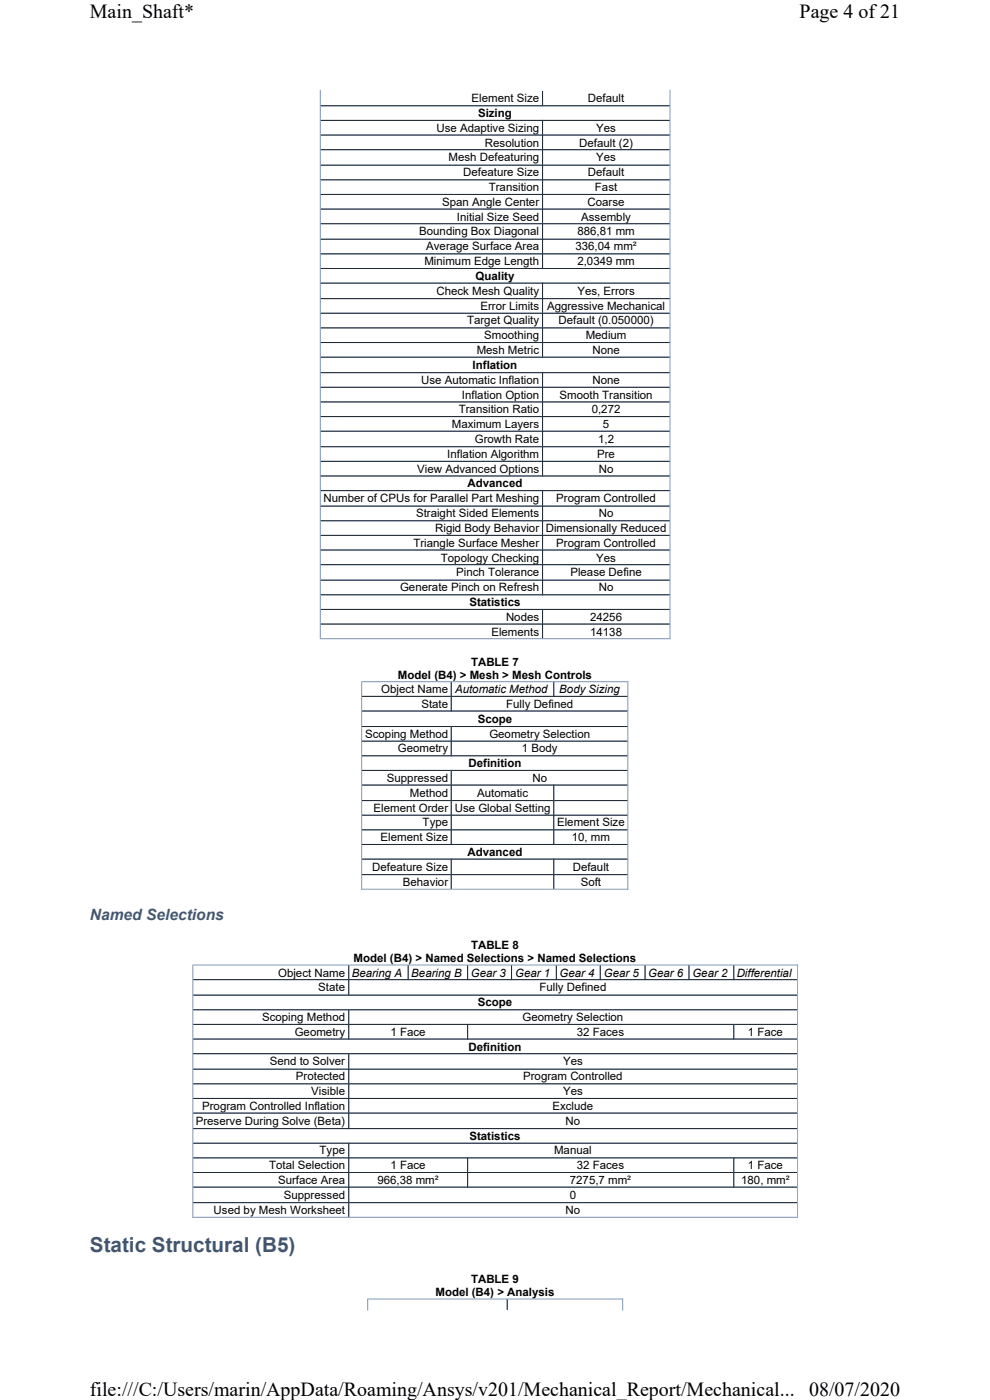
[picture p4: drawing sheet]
<svg xmlns="http://www.w3.org/2000/svg" width="210mm" height="297mm" viewBox="0 0 210 297" stroke-linecap="round" stroke-linejoin="round" font-family="sans-serif">
<defs><g id="words">
<text font-size="4.4" fill="#3b577d" x="19" y="265.6">Static Structural (B5)</text>
<g font-size="4.2">
<text x="19" y="3.8">Main_Shaft*</text>
<text x="169.5" y="3.8">Page 4 of21</text>
<text x="19" y="296">file:///C:/Users/marin/AppData/Roaming/Ansys/v201/Mechanical_Report/Mechanical...</text>
<text x="171.5" y="296">08/07/2020</text>
</g>
<text font-size="3.3" fill="#3b577d" x="19" y="195">Named Selections</text>
<g font-size="2.4">
<text x="99.9" y="21.6">Element Size</text>
<text x="124.6" y="21.6">Default</text>
<text x="92.5" y="27.9">Use Adaptive Sizing</text>
<text x="101.3" y="24.8">Sizing</text>
<text x="126.4" y="27.9">Yes</text>
<text x="95.1" y="34.2">Mesh Defeaturing</text>
<text x="102.8" y="31.1">Resolution</text>
<text x="122.8" y="31.1">Default (2)</text>
<text x="126.4" y="34.2">Yes</text>
<text x="98.2" y="37.4">Defeature Size</text>
<text x="103.6" y="40.5">Transition</text>
<text x="124.6" y="37.4">Default</text>
<text x="126.1" y="40.5">Fast</text>
<text x="93.7" y="43.6">Span Angle Center</text>
<text x="96.8" y="46.8">Initial Size Seed</text>
<text x="123.2" y="46.8">Assembly</text>
<text x="124.5" y="43.6">Coarse</text>
<text x="88.8" y="49.9">Bounding Box Diagonal</text>
<text x="90.3" y="53.1">Average Surface Area</text>
<text x="122" y="53.1">336,04 mm²</text>
<text x="122.4" y="49.9">886,81 mm</text>
<text x="89.9" y="56.2">Minimum Edge Length</text>
<text x="100.8" y="59.4">Quality</text>
<text x="122.4" y="56.2">2,0349 mm</text>
<text x="92.5" y="62.5">Check Mesh Quality</text>
<text x="101.8" y="65.6">Error Limits</text>
<text x="115.9" y="65.6">Aggressive Mechanical</text>
<text x="122.4" y="62.5">Yes, Errors</text>
<text x="99" y="68.8">Target Quality</text>
<text x="102.6" y="71.9">Smoothing</text>
<text x="118.4" y="68.8">Default (0.050000)</text>
<text x="124.1" y="71.9">Medium</text>
<text x="101" y="75.1">Mesh Metric</text>
<text x="125.5" y="75.1">None</text>
<text x="89.3" y="81.4">Use Automatic Inflation</text>
<text x="100.2" y="78.2">Inflation</text>
<text x="125.5" y="81.4">None</text>
<text x="97.2" y="87.6">Transition Ratio</text>
<text x="97.9" y="84.5">Inflation Option</text>
<text x="118.6" y="84.5">Smooth Transition</text>
<text x="125.4" y="87.6">0,272</text>
<text x="95.7" y="90.8">Maximum Layers</text>
<text x="100.6" y="93.9">Growth Rate</text>
<text x="126.8" y="93.9">1,2</text>
<text x="127.8" y="90.8">5</text>
<text x="88.4" y="100.2">View Advanced Options</text>
<text x="94.8" y="97.1">Inflation Algorithm</text>
<text x="126.6" y="97.1">Pre</text>
<text x="126.9" y="100.2">No</text>
<text x="68.6" y="106.5">Number of CPUs for Parallel Part Meshing</text>
<text x="99.1" y="103.4">Advanced</text>
<text x="117.9" y="106.5">Program Controlled</text>
<text x="88.2" y="109.6">Straight Sided Elements</text>
<text x="92.2" y="112.8">Rigid Body Behavior</text>
<text x="115.7" y="112.8">Dimensionally Reduced</text>
<text x="126.9" y="109.6">No</text>
<text x="87.6" y="115.9">Triangle Surface Mesher</text>
<text x="93.4" y="119.1">Topology Checking</text>
<text x="117.9" y="115.9">Program Controlled</text>
<text x="126.4" y="119.1">Yes</text>
<text x="84.8" y="125.4">Generate Pinch on Refresh</text>
<text x="96.7" y="122.2">Pinch Tolerance</text>
<text x="120.9" y="122.2">Please Define</text>
<text x="126.9" y="125.4">No</text>
<text x="99.5" y="128.5">Statistics</text>
<text x="107.2" y="131.6">Nodes</text>
<text x="125.1" y="131.6">24256</text>
<text x="104.1" y="134.8">Elements</text>
<text x="125.1" y="134.8">14138</text>
<text x="84.3" y="143.9">Model (B4) &gt; Mesh &gt; Mesh Controls</text>
<text x="99.8" y="141.2">TABLE 7</text>
<text x="80.8" y="147">Object Name</text>
<text x="96.4" y="147">Automatic Method</text>
<text x="118.5" y="147">Body Sizing</text>
<text x="89.3" y="150.1">State</text>
<text x="101.2" y="153.2">Scope</text>
<text x="107.3" y="150.1">Fully Defined</text>
<text x="77.4" y="156.4">Scoping Method</text>
<text x="84.3" y="159.5">Geometry</text>
<text x="103.7" y="156.4">Geometry Selection</text>
<text x="110.6" y="159.5">1 Body</text>
<text x="82" y="165.8">Suppressed</text>
<text x="99.3" y="162.7">Definition</text>
<text x="112.8" y="165.8">No</text>
<text x="79.2" y="172.1">Element Order</text>
<text x="86.9" y="169">Method</text>
<text x="96.4" y="172.1">Use Global Setting</text>
<text x="101.1" y="169">Automatic</text>
<text x="80.6" y="178.4">Element Size</text>
<text x="89.6" y="175.2">Type</text>
<text x="118.1" y="175.2">Element Size</text>
<text x="121.2" y="178.4">10, mm</text>
<text x="78.9" y="184.7">Defeature Size</text>
<text x="99.1" y="181.5">Advanced</text>
<text x="121.4" y="184.7">Default</text>
<text x="85.4" y="187.8">Behavior</text>
<text x="123.1" y="187.8">Soft</text>
<text x="99.8" y="201.3">TABLE 8</text>
<text x="58.9" y="207.1">Object Name</text>
<text x="74.5" y="207.1">Bearing A</text>
<text x="74.9" y="204.1">Model (B4) &gt; Named Selections &gt; Named Selections</text>
<text x="87.2" y="207.1">Bearing B</text>
<text x="99.8" y="207.1">Gear 3</text>
<text x="109.2" y="207.1">Gear 1</text>
<text x="118.6" y="207.1">Gear 4</text>
<text x="128" y="207.1">Gear 5</text>
<text x="137.4" y="207.1">Gear 6</text>
<text x="146.7" y="207.1">Gear 2</text>
<text x="156.1" y="207.1">Differential</text>
<text x="67.5" y="210.2">State</text>
<text x="101.2" y="213.4">Scope</text>
<text x="114.3" y="210.2">Fully Defined</text>
<text x="55.6" y="216.5">Scoping Method</text>
<text x="62.5" y="219.6">Geometry</text>
<text x="82.8" y="219.6">1 Face</text>
<text x="110.7" y="216.5">Geometry Selection</text>
<text x="122.3" y="219.6">32 Faces</text>
<text x="158.5" y="219.6">1 Face</text>
<text x="57.2" y="225.9">Send to Solver</text>
<text x="99.3" y="222.8">Definition</text>
<text x="119.3" y="225.9">Yes</text>
<text x="62.7" y="229.1">Protected</text>
<text x="66" y="232.2">Visible</text>
<text x="110.9" y="229.1">Program Controlled</text>
<text x="119.3" y="232.2">Yes</text>
<text x="41.5" y="238.5">Preserve During Solve (Beta)</text>
<text x="42.8" y="235.4">Program Controlled Inflation</text>
<text x="117.1" y="235.4">Exclude</text>
<text x="119.9" y="238.5">No</text>
<text x="67.7" y="244.8">Type</text>
<text x="99.5" y="241.6">Statistics</text>
<text x="117.4" y="244.8">Manual</text>
<text x="57" y="247.9">Total Selection</text>
<text x="58.9" y="251.1">Surface Area</text>
<text x="80" y="251.1">966,38 mm²</text>
<text x="82.8" y="247.9">1 Face</text>
<text x="120.8" y="251.1">7275,7 mm²</text>
<text x="122.3" y="247.9">32 Faces</text>
<text x="157.1" y="251.1">180, mm²</text>
<text x="158.5" y="247.9">1 Face</text>
<text x="45.3" y="257.4">Used by Mesh Worksheet</text>
<text x="60.2" y="254.2">Suppressed</text>
<text x="119.9" y="257.4">No</text>
<text x="120.7" y="254.2">0</text>
<text x="92.3" y="274.8">Model (B4) &gt; Analysis</text>
<text x="99.8" y="272.1">TABLE 9</text>
</g>
</g></defs>
<g fill="none" stroke="#7a99c0" stroke-width=".21">
<path d="M67.9 19v116.3M115 19.3v3.2M142 19v116.5M68 22.4h73.9M68 25.5h73.9M68 28.6h73.9M68 31.7h73.9M68 35h73.9M68 38.1h73.9M115 25.4v31.6M68 41.2h73.9M68 44.3h73.9"/>
<path d="M68 47.4h73.9M68 50.7h73.9M68 53.8h73.9M68 56.9h73.9M115 59.9v15.9M68 60h73.9M68 63.3h73.9M68 66.4h73.9M68 69.5h73.9M68 72.6h73.9M68 75.7h73.9M68 79h73.9"/>
<path d="M115 78.9v22.1M68 82.1h73.9M68 85.2h73.9M68 88.3h73.9M68 91.4h73.9M68 94.7h73.9M68 97.8h73.9M68 100.9h73.9M68 104h73.9M68 107.3h73.9M68 110.4h73.9M68 113.5h73.9"/>
<path d="M68 116.6h73.9M68 119.7h73.9M115 103.9v22.3M67.8 135.4h74.3M68 123h73.9M68 126.1h73.9M68 129.2h73.9M68 132.3h73.9M115 129.1v6.2M76.6 144.5v44.2M76.7 144.6h56.5M76.7 147.7h56.3"/>
<path d="M76.7 150.8h56.3M76.7 154.1h56.3M76.7 157.2h56.3M95.6 144.7v6.2M95.6 154v6.4M117.4 144.7v3.1M133.1 144.5v44.2M76.7 160.3h56.3M76.7 163.4h56.3M76.7 166.5h56.3M76.7 169.8h56.3M76.7 172.9h56.3"/>
<path d="M76.7 176h56.3M76.7 179.1h56.3M95.6 163.3v15.9M117.4 166.4v12.8M76.6 188.6h56.6M76.7 182.2h56.3M76.7 185.5h56.3M95.6 182.1v6.3M117.4 182.1v6.3M40.9 204.5v53.7M41 204.6h128.1M41 207.7h127.9"/>
<path d="M41 211h127.9M41 217.2h127.9M41 214.1h127.9M73.9 204.7v6.4M73.9 214v6.4M86.5 204.7v3.1M99.1 204.7v3.1M99.1 217.1v3.3M108.4 204.7v3.1M117.9 204.7v3.1M127.2 204.7v3.1M136.7 204.7v3.1"/>
<path d="M146 204.7v3.1M155.5 204.7v3.1M155.5 217.1v3.3M169 204.5v53.7M41 220.3h127.9M41 226.7h127.9M41 229.8h127.9M41 232.9h127.9M41 236h127.9M41 239.3h127.9M41 223.4h127.9M73.9 223.3v16.1"/>
<path d="M40.8 258.1h128.3M41 245.5h127.9M41 248.6h127.9M41 251.7h127.9M41 255h127.9M41 242.4h127.9M73.9 242.3v15.7M99.1 245.4v6.4M155.5 245.4v6.4M77.9 275.4v2.5M78 275.5h54.1M107.5 275.6v2.1"/>
<path d="M132 275.4v2.5"/>
</g>
<g fill="none" stroke="#1e2630" stroke-width=".21">
<path d="M115 19.3v3M68 22.4h73.9M68 25.5h73.9M68 28.6h73.9M68 31.7h73.9M68 35h73.9M68 38.1h73.9M115 25.4v31.6M68 41.2h73.9M68 44.3h73.9M68 47.4h73.9M68 50.7h73.9"/>
<path d="M68 53.8h73.9M68 56.9h73.9M115 59.9v15.9M68 60h73.9M68 63.3h73.9M68 66.4h73.9M68 69.5h73.9M68 72.6h73.9M68 75.7h73.9M68 79h73.9M115 78.9v22.1M68 82.1h73.9"/>
<path d="M68 85.2h73.9M68 88.3h73.9M68 91.4h73.9M68 94.7h73.9M68 97.8h73.9M68 100.9h73.9M68 104h73.9M68 107.3h73.9M68 110.4h73.9M68 113.5h73.9M68 116.6h73.9M68 119.7h73.9"/>
<path d="M115 103.9v22.3M68 123h73.9M68 126.1h73.9M68 129.2h73.9M68 132.3h73.9M115 129.1v6.2M76.7 147.7h56.3M76.7 150.8h56.3M76.7 154.1h56.3M76.7 157.2h56.3M95.6 144.7v6.2M95.6 154v6.4"/>
<path d="M117.4 144.7v2.9M76.7 160.3h56.3M76.7 163.4h56.3M76.7 166.5h56.3M76.7 169.8h56.3M76.7 172.9h56.3M76.7 176h56.3M76.7 179.1h56.3M95.6 163.3v15.9M117.4 166.4v12.8M76.7 182.2h56.3M76.7 185.5h56.3"/>
<path d="M95.6 182.1v6.3M117.4 182.1v6.3M41 207.7h127.9M41 214.1h127.9M41 217.2h127.9M41 211h127.9M73.9 204.7v6.4M73.9 214v6.4M86.5 204.7v2.9M99.1 204.7v2.9M99.1 217.1v3.3M108.4 204.7v2.9"/>
<path d="M117.9 204.7v2.9M127.2 204.7v2.9M136.7 204.7v2.9M146 204.7v2.9M155.5 204.7v2.9M155.5 217.1v3.3M41 223.4h127.9M41 226.7h127.9M41 229.8h127.9M41 232.9h127.9M41 236h127.9M41 220.3h127.9"/>
<path d="M41 239.3h127.9M73.9 223.3v16.1M41 242.4h127.9M41 245.5h127.9M41 248.6h127.9M41 251.7h127.9M41 255h127.9M73.9 242.3v15.7M99.1 245.4v6.4M155.5 245.4v6.4M107.5 275.6v2.1"/>
</g>
<g fill="#fff">
<path d="M19 0h171.8v4.7h-171.8z" fill-rule="evenodd"/>
<path d="M19 292.3h171.8v4.6h-171.8z" fill-rule="evenodd"/>
</g>
<use href="#words"/>
</svg>
